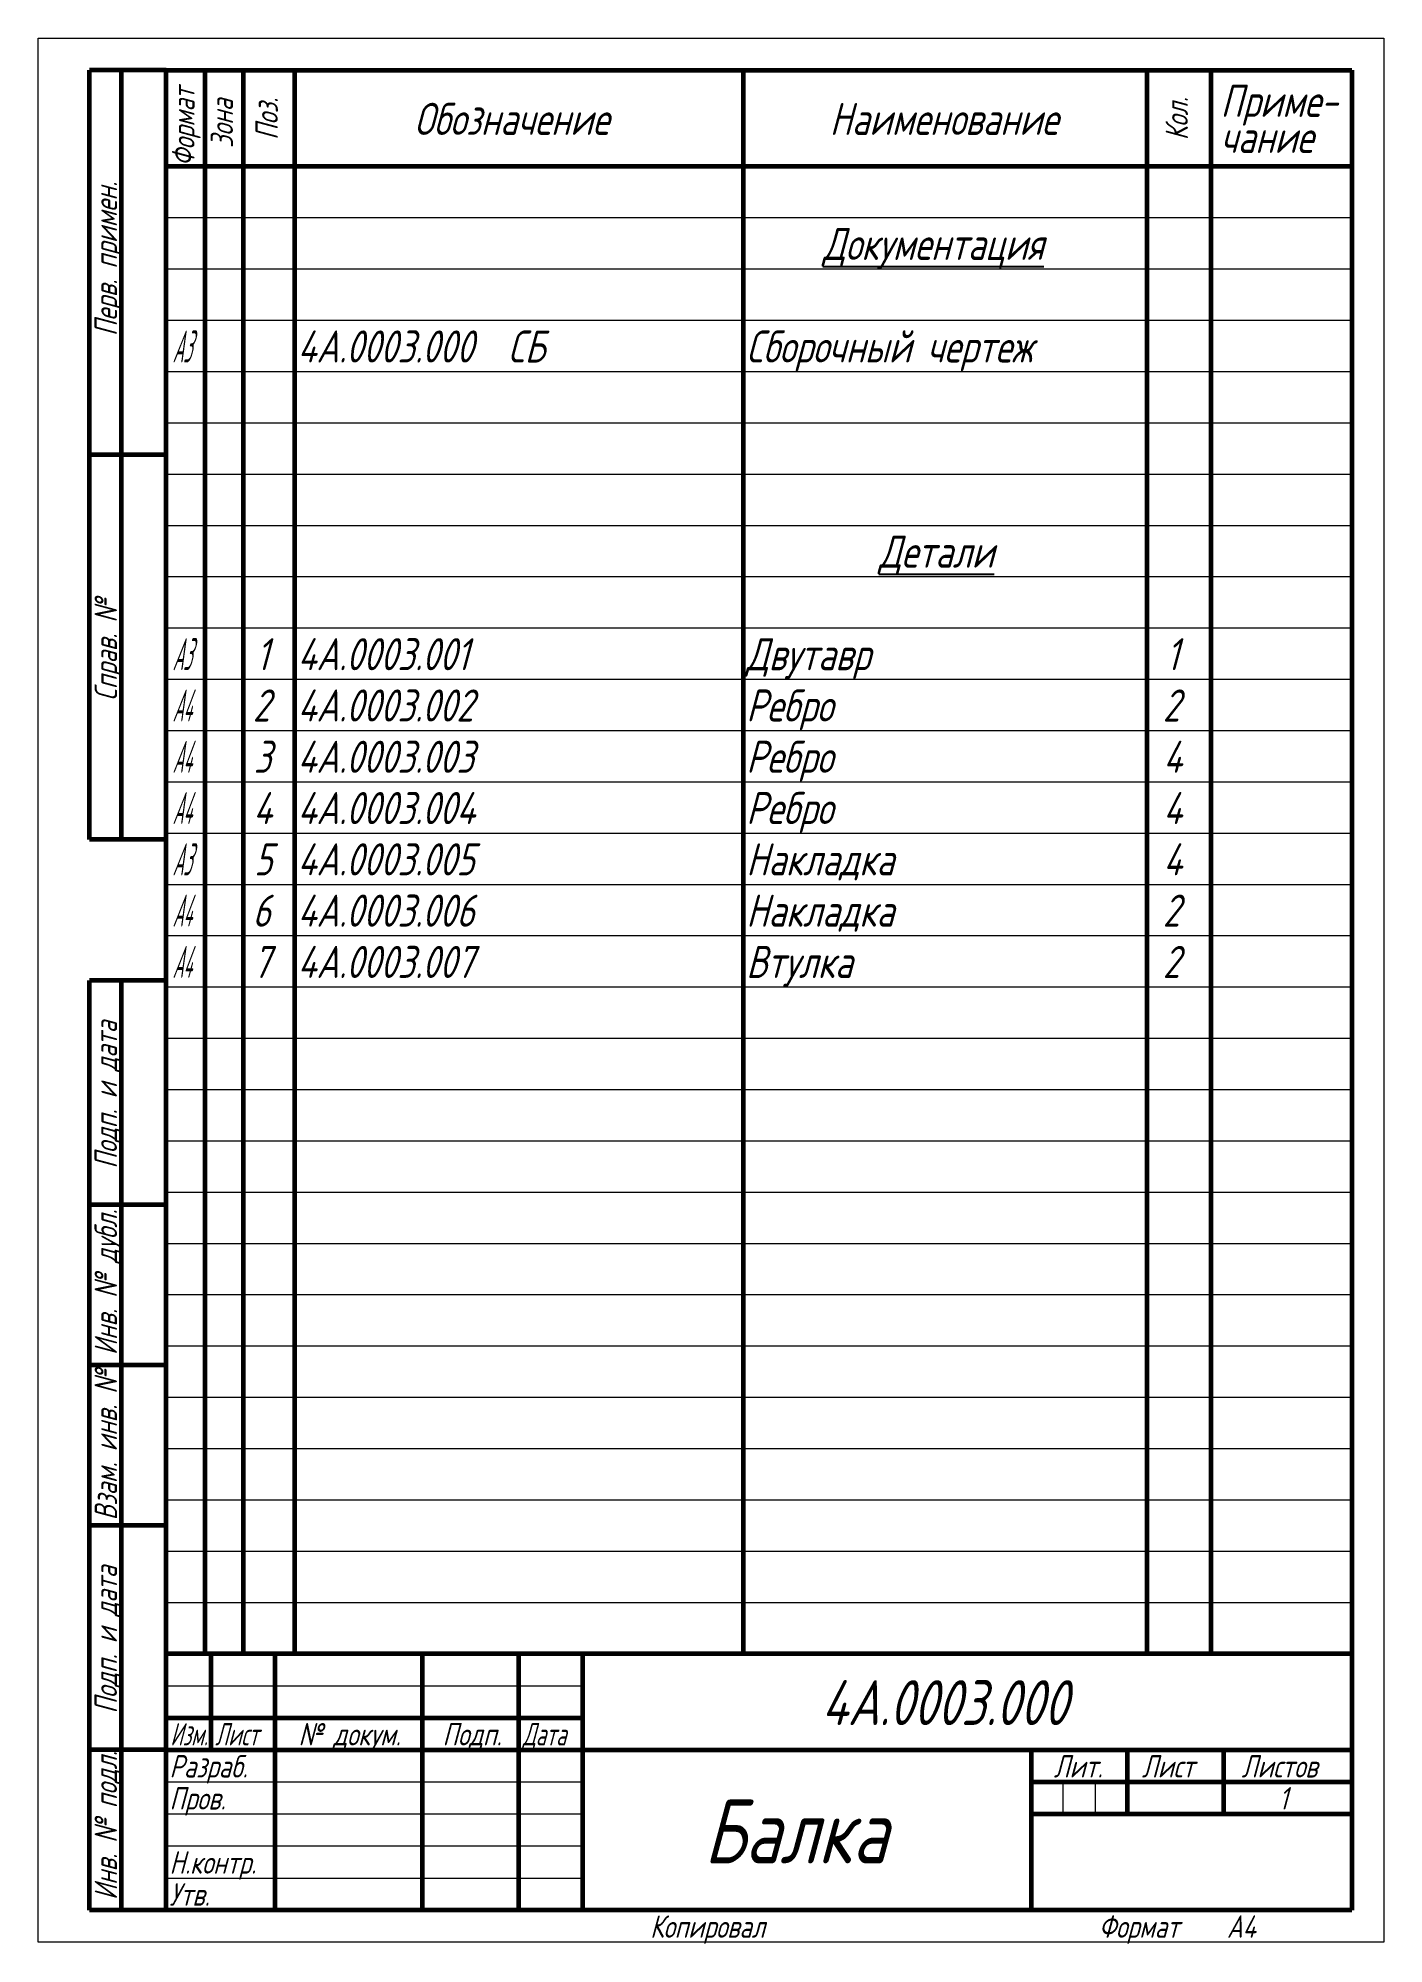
# Model space of a CAD drawing. Header units: millimetres. Extents: x 0 to 210, y -297 to 0.
import ezdxf

# ---------------------------------------------------------------- set-up
doc = ezdxf.new("R2010")
doc.units = ezdxf.units.MM
doc.linetypes.add('K5LT_BASIC', pattern=[0])
doc.linetypes.add('K5LT_THIN', pattern=[0])
doc.styles.add('KTEXTSTYLE', font='GOST_AU.SHX', dxfattribs={"width": 0.96, "height": 5})

# ---------------------------------------------------------------- blocks, each defined once
blk = doc.blocks.new('U0')
at = {"color": 7, "linetype": 'K5LT_THIN', "lineweight": 18}
for p, q in [((0, 0), (210, 0)), ((0, -297), (0, 0)), ((210, 0), (210, -297)), ((20, -28), (26, -28)), ((26, -28), (32, -28)), ((32, -28), (40, -28)), ((40, -28), (110, -28)), ((110, -28), (173, -28)), ((173, -28), (183, -28)), ((183, -28), (205, -28)), ((20, -36), (26, -36)), ((26, -36), (32, -36)), ((32, -36), (40, -36)), ((40, -36), (110, -36)), ((110, -36), (173, -36)), ((173, -36), (183, -36)), ((183, -36), (205, -36)), ((20, -44), (26, -44)), ((26, -44), (32, -44)), ((32, -44), (40, -44)), ((40, -44), (110, -44)), ((110, -44), (173, -44)), ((173, -44), (183, -44)), ((183, -44), (205, -44)), ((20, -52), (26, -52)), ((26, -52), (32, -52)), ((32, -52), (40, -52)), ((40, -52), (110, -52)), ((110, -52), (173, -52)), ((173, -52), (183, -52)), ((183, -52), (205, -52)), ((20, -60), (26, -60)), ((26, -60), (32, -60)), ((32, -60), (40, -60)), ((40, -60), (110, -60)), ((110, -60), (173, -60)), ((173, -60), (183, -60)), ((183, -60), (205, -60)), ((20, -68), (26, -68)), ((26, -68), (32, -68)), ((32, -68), (40, -68)), ((40, -68), (110, -68)), ((110, -68), (173, -68)), ((173, -68), (183, -68)), ((183, -68), (205, -68)), ((20, -76), (26, -76)), ((26, -76), (32, -76)), ((32, -76), (40, -76)), ((40, -76), (110, -76)), ((110, -76), (173, -76)), ((173, -76), (183, -76)), ((183, -76), (205, -76)), ((20, -84), (26, -84)), ((26, -84), (32, -84)), ((32, -84), (40, -84)), ((40, -84), (110, -84)), ((110, -84), (173, -84)), ((173, -84), (183, -84)), ((183, -84), (205, -84)), ((20, -92), (26, -92)), ((26, -92), (32, -92)), ((32, -92), (40, -92)), ((40, -92), (110, -92)), ((110, -92), (173, -92)), ((173, -92), (183, -92)), ((183, -92), (205, -92)), ((20, -100), (26, -100)), ((26, -100), (32, -100)), ((32, -100), (40, -100)), ((40, -100), (110, -100)), ((110, -100), (173, -100)), ((173, -100), (183, -100)), ((183, -100), (205, -100)), ((20, -108), (26, -108)), ((26, -108), (32, -108)), ((32, -108), (40, -108)), ((40, -108), (110, -108)), ((110, -108), (173, -108)), ((173, -108), (183, -108)), ((183, -108), (205, -108)), ((20, -116), (26, -116)), ((26, -116), (32, -116)), ((32, -116), (40, -116)), ((40, -116), (110, -116)), ((110, -116), (173, -116)), ((173, -116), (183, -116)), ((183, -116), (205, -116)), ((20, -124), (26, -124)), ((26, -124), (32, -124)), ((32, -124), (40, -124)), ((40, -124), (110, -124)), ((110, -124), (173, -124)), ((173, -124), (183, -124)), ((183, -124), (205, -124)), ((20, -132), (26, -132)), ((26, -132), (32, -132)), ((32, -132), (40, -132)), ((40, -132), (110, -132)), ((110, -132), (173, -132)), ((173, -132), (183, -132)), ((183, -132), (205, -132)), ((20, -140), (26, -140)), ((26, -140), (32, -140)), ((32, -140), (40, -140)), ((40, -140), (110, -140)), ((110, -140), (173, -140)), ((173, -140), (183, -140)), ((183, -140), (205, -140)), ((20, -148), (26, -148)), ((26, -148), (32, -148)), ((32, -148), (40, -148)), ((40, -148), (110, -148)), ((110, -148), (173, -148)), ((173, -148), (183, -148)), ((183, -148), (205, -148)), ((20, -156), (26, -156)), ((26, -156), (32, -156)), ((32, -156), (40, -156)), ((40, -156), (110, -156)), ((110, -156), (173, -156)), ((173, -156), (183, -156)), ((183, -156), (205, -156)), ((20, -164), (26, -164)), ((26, -164), (32, -164)), ((32, -164), (40, -164)), ((40, -164), (110, -164)), ((110, -164), (173, -164)), ((173, -164), (183, -164)), ((183, -164), (205, -164)), ((20, -172), (26, -172)), ((26, -172), (32, -172)), ((32, -172), (40, -172)), ((40, -172), (110, -172)), ((110, -172), (173, -172)), ((173, -172), (183, -172)), ((183, -172), (205, -172)), ((20, -180), (26, -180)), ((26, -180), (32, -180)), ((32, -180), (40, -180)), ((40, -180), (110, -180)), ((110, -180), (173, -180)), ((173, -180), (183, -180)), ((183, -180), (205, -180)), ((20, -188), (26, -188)), ((26, -188), (32, -188)), ((32, -188), (40, -188)), ((40, -188), (110, -188)), ((110, -188), (173, -188)), ((173, -188), (183, -188)), ((183, -188), (205, -188)), ((20, -196), (26, -196)), ((26, -196), (32, -196)), ((32, -196), (40, -196)), ((40, -196), (110, -196)), ((110, -196), (173, -196)), ((173, -196), (183, -196)), ((183, -196), (205, -196)), ((20, -204), (26, -204)), ((26, -204), (32, -204)), ((32, -204), (40, -204)), ((40, -204), (110, -204)), ((110, -204), (173, -204)), ((173, -204), (183, -204)), ((183, -204), (205, -204)), ((20, -212), (26, -212)), ((26, -212), (32, -212)), ((32, -212), (40, -212)), ((40, -212), (110, -212)), ((110, -212), (173, -212)), ((173, -212), (183, -212)), ((183, -212), (205, -212)), ((20, -220), (26, -220)), ((26, -220), (32, -220)), ((32, -220), (40, -220)), ((40, -220), (110, -220)), ((110, -220), (173, -220)), ((173, -220), (183, -220)), ((183, -220), (205, -220)), ((20, -228), (26, -228)), ((26, -228), (32, -228)), ((32, -228), (40, -228)), ((40, -228), (110, -228)), ((110, -228), (173, -228)), ((173, -228), (183, -228)), ((183, -228), (205, -228)), ((20, -236), (26, -236)), ((26, -236), (32, -236)), ((32, -236), (40, -236)), ((40, -236), (110, -236)), ((110, -236), (173, -236)), ((173, -236), (183, -236)), ((183, -236), (205, -236)), ((20, -244), (26, -244)), ((26, -244), (32, -244)), ((32, -244), (40, -244)), ((40, -244), (110, -244)), ((110, -244), (173, -244)), ((173, -244), (183, -244)), ((183, -244), (205, -244)), ((20, -257), (85, -257)), ((20, -272), (37, -272)), ((37, -272), (60, -272)), ((60, -272), (75, -272)), ((75, -272), (85, -272)), ((159.96, -277), (159.96, -272)), ((164.98, -277), (164.98, -272)), ((20, -277), (37, -277)), ((37, -277), (60, -277)), ((60, -277), (75, -277)), ((75, -277), (85, -277)), ((20, -282), (85, -282)), ((20, -287), (85, -287)), ((210, -297), (0, -297))]:
    blk.add_line(p, q, dxfattribs=at)
at = {"color": 150, "linetype": 'K5LT_BASIC', "lineweight": 60, "true_color": 0x0080ff}
for p, q in [((8, -125), (8, -5)), ((20, -5), (8, -5)), ((13, -125), (13, -5)), ((20, -5), (205, -5)), ((20, -292), (20, -5)), ((26, -5), (26, -20)), ((32, -5), (32, -20)), ((40, -5), (40, -20)), ((110, -5), (110, -20)), ((173, -5), (173, -20)), ((183, -5), (183, -20)), ((205, -5), (205, -292)), ((20, -20), (205, -20)), ((26, -20), (26, -28)), ((32, -20), (32, -28)), ((40, -20), (40, -28)), ((110, -20), (110, -28)), ((173, -20), (173, -28)), ((183, -20), (183, -28)), ((26, -28), (26, -36)), ((32, -28), (32, -36)), ((40, -28), (40, -36)), ((110, -28), (110, -36)), ((173, -28), (173, -36)), ((183, -28), (183, -36)), ((26, -36), (26, -44)), ((32, -36), (32, -44)), ((40, -36), (40, -44)), ((110, -36), (110, -44)), ((173, -36), (173, -44)), ((183, -36), (183, -44)), ((26, -44), (26, -52)), ((32, -44), (32, -52)), ((40, -44), (40, -52)), ((110, -44), (110, -52)), ((173, -44), (173, -52)), ((183, -44), (183, -52)), ((26, -52), (26, -60)), ((32, -52), (32, -60)), ((40, -52), (40, -60)), ((110, -52), (110, -60)), ((173, -52), (173, -60)), ((183, -52), (183, -60)), ((26, -60), (26, -68)), ((32, -60), (32, -68)), ((40, -60), (40, -68)), ((110, -60), (110, -68)), ((173, -60), (173, -68)), ((183, -60), (183, -68)), ((20, -65), (8, -65)), ((26, -68), (26, -76)), ((32, -68), (32, -76)), ((40, -68), (40, -76)), ((110, -68), (110, -76)), ((173, -68), (173, -76)), ((183, -68), (183, -76)), ((26, -76), (26, -84)), ((32, -76), (32, -84)), ((40, -76), (40, -84)), ((110, -76), (110, -84)), ((173, -76), (173, -84)), ((183, -76), (183, -84)), ((26, -84), (26, -92)), ((32, -84), (32, -92)), ((40, -84), (40, -92)), ((110, -84), (110, -92)), ((173, -84), (173, -92)), ((183, -84), (183, -92)), ((26, -92), (26, -100)), ((32, -92), (32, -100)), ((40, -92), (40, -100)), ((110, -92), (110, -100)), ((173, -92), (173, -100)), ((183, -92), (183, -100)), ((26, -100), (26, -108)), ((32, -100), (32, -108)), ((40, -100), (40, -108)), ((110, -100), (110, -108)), ((173, -100), (173, -108)), ((183, -100), (183, -108)), ((26, -108), (26, -116)), ((32, -108), (32, -116)), ((40, -108), (40, -116)), ((110, -108), (110, -116)), ((173, -108), (173, -116)), ((183, -108), (183, -116)), ((26, -116), (26, -124)), ((32, -116), (32, -124)), ((40, -116), (40, -124)), ((110, -116), (110, -124)), ((173, -116), (173, -124)), ((183, -116), (183, -124)), ((26, -124), (26, -132)), ((32, -124), (32, -132)), ((40, -124), (40, -132)), ((110, -124), (110, -132)), ((173, -124), (173, -132)), ((183, -124), (183, -132)), ((20, -125), (8, -125)), ((26, -132), (26, -140)), ((32, -132), (32, -140)), ((40, -132), (40, -140)), ((110, -132), (110, -140)), ((173, -132), (173, -140)), ((183, -132), (183, -140)), ((26, -140), (26, -148)), ((32, -140), (32, -148)), ((40, -140), (40, -148)), ((110, -140), (110, -148)), ((173, -140), (173, -148)), ((183, -140), (183, -148)), ((8, -292), (8, -147)), ((20, -147), (8, -147)), ((13, -292), (13, -147)), ((26, -148), (26, -156)), ((32, -148), (32, -156)), ((40, -148), (40, -156)), ((110, -148), (110, -156)), ((173, -148), (173, -156)), ((183, -148), (183, -156)), ((26, -156), (26, -164)), ((32, -156), (32, -164)), ((40, -156), (40, -164)), ((110, -156), (110, -164)), ((173, -156), (173, -164)), ((183, -156), (183, -164)), ((26, -164), (26, -172)), ((32, -164), (32, -172)), ((40, -164), (40, -172)), ((110, -164), (110, -172)), ((173, -164), (173, -172)), ((183, -164), (183, -172)), ((26, -172), (26, -180)), ((32, -172), (32, -180)), ((40, -172), (40, -180)), ((110, -172), (110, -180)), ((173, -172), (173, -180)), ((183, -172), (183, -180)), ((26, -180), (26, -188)), ((32, -180), (32, -188)), ((40, -180), (40, -188)), ((110, -180), (110, -188)), ((173, -180), (173, -188)), ((183, -180), (183, -188)), ((20, -182), (8, -182)), ((26, -188), (26, -196)), ((32, -188), (32, -196)), ((40, -188), (40, -196)), ((110, -188), (110, -196)), ((173, -188), (173, -196)), ((183, -188), (183, -196)), ((26, -196), (26, -204)), ((32, -196), (32, -204)), ((40, -196), (40, -204)), ((110, -196), (110, -204)), ((173, -196), (173, -204)), ((183, -196), (183, -204)), ((26, -204), (26, -212)), ((32, -204), (32, -212)), ((40, -204), (40, -212)), ((110, -204), (110, -212)), ((173, -204), (173, -212)), ((183, -204), (183, -212)), ((20, -207), (8, -207)), ((26, -212), (26, -220)), ((32, -212), (32, -220)), ((40, -212), (40, -220)), ((110, -212), (110, -220)), ((173, -212), (173, -220)), ((183, -212), (183, -220)), ((26, -220), (26, -228)), ((32, -220), (32, -228)), ((40, -220), (40, -228)), ((110, -220), (110, -228)), ((173, -220), (173, -228)), ((183, -220), (183, -228)), ((26, -228), (26, -236)), ((32, -228), (32, -236)), ((40, -228), (40, -236)), ((110, -228), (110, -236)), ((173, -228), (173, -236)), ((183, -228), (183, -236)), ((20, -232), (8, -232)), ((26, -236), (26, -244)), ((32, -236), (32, -244)), ((40, -236), (40, -244)), ((110, -236), (110, -244)), ((173, -236), (173, -244)), ((183, -236), (183, -244)), ((26, -244), (26, -252)), ((32, -244), (32, -252)), ((40, -244), (40, -252)), ((110, -244), (110, -252)), ((173, -244), (173, -252)), ((183, -244), (183, -252)), ((20, -252), (205, -252)), ((20, -292), (20, -252)), ((27, -267), (27, -252)), ((37, -277), (37, -252)), ((60, -277), (60, -252)), ((75, -277), (75, -252)), ((85, -292), (85, -252)), ((20, -262), (27, -262)), ((27, -262), (37, -262)), ((37, -262), (60, -262)), ((60, -262), (75, -262)), ((75, -262), (85, -262)), ((20, -267), (8, -267)), ((20, -267), (27, -267)), ((27, -267), (37, -267)), ((37, -267), (60, -267)), ((60, -267), (75, -267)), ((75, -267), (85, -267)), ((85, -267), (205, -267)), ((155, -292), (155, -267)), ((170, -277), (170, -267)), ((185, -277), (185, -267)), ((155, -272), (170, -272)), ((170, -272), (205, -272)), ((37, -292), (37, -277)), ((60, -292), (60, -277)), ((75, -292), (75, -277)), ((155, -277), (159.96, -277)), ((159.96, -277), (164.98, -277)), ((164.98, -277), (170, -277)), ((170, -277), (185, -277)), ((185, -277), (205, -277)), ((20, -292), (8, -292)), ((205, -292), (20, -292))]:
    blk.add_line(p, q, dxfattribs=at)
at = {"color": 7, "char_height": 3.5, "attachment_point": 1, "rotation": 90, "style": 'KTEXTSTYLE'}
for s, insert in [('\\H5.0;\\W1.000;\\Q15;\\Q15;\\W0.946;\\H3.50;Формат', (20.92, -20)), ('\\H5.0;\\W1.000;\\Q15;\\Q15;\\W0.965;\\H3.50;Зона', (26.92, -17.15)), ('\\H5.0;\\W1.000;\\Q15;\\Q15;\\W0.965;\\H3.50;Поз.', (33.92, -15.88)), ('\\H5.0;\\W1.000;\\Q15;\\Q15;\\W0.965;\\H3.50;Кол.', (175.92, -15.93)), ('\\H5.0;\\W1.000;\\Q15;\\Q15;\\W0.965;\\H3.50;Перв. примен.', (8.82, -46.48)), ('\\H5.0;\\W1.000;\\Q15;\\Q15;\\W0.965;\\H3.50;Справ. №', (8.82, -103.37)), ('\\H5.0;\\W1.000;\\Q15;\\Q15;\\W0.965;\\H3.50;Подп. и дата', (8.82, -176.34)), ('\\H5.0;\\W1.000;\\Q15;\\Q15;\\W0.965;\\H3.50;Инв. № дубл.', (8.82, -205.43)), ('\\H5.0;\\W1.000;\\Q15;\\Q15;\\W0.965;\\H3.50;Взам. инв. №', (8.82, -231.2)), ('\\H5.0;\\W1.000;\\Q15;\\Q15;\\W0.965;\\H3.50;Подп. и дата', (8.82, -261.34)), ('\\H5.0;\\W1.000;\\Q15;\\Q15;\\W0.965;\\H3.50;Инв. № подл.', (8.82, -290.43))]:
    blk.add_mtext(s, dxfattribs=dict(at, insert=insert))
at = {"color": 7, "attachment_point": 1, "style": 'KTEXTSTYLE'}
for s, insert, char_height in [('\\H5.0;\\W1.000;\\Q15;\\Q15;\\W0.965;Приме-', (184.5, -7.29), 5), ('\\H5.0;\\W1.000;\\Q15;\\Q15;\\W0.965;Обозначение', (58.68, -10.1), 5), ('\\H5.0;\\W1.000;\\Q15;\\Q15;\\W0.965;Наименование', (123.52, -10.1), 5), ('\\H5.0;\\W1.000;\\Q15;\\Q15;\\W0.965;чание', (184.5, -12.91), 5), ('\\H5.0;\\W1.000;\\Q15;\\L\\Q15;\\W0.965;Документация', (122.47, -29.6), 5), ('\\H5.0;\\W1.000;\\Q15;\\Q15;\\W0.451;A3', (20.98, -45.6), 5), ('\\H5.0;\\W1.000;\\Q15;\\Q15;\\W0.965;4А.0003.000', (40.5, -45.6), 5), ('\\H5.0;\\W1.000;\\Q15;\\Q15;\\W0.965; ', (71.19, -45.6), 5), ('\\H5.0;\\W1.000;\\Q15;\\Q15;\\W0.965;СБ', (73.31, -45.6), 5), ('\\H5.0;\\W1.000;\\Q15;\\Q15;\\W0.965;Сборочный чертеж', (110.5, -45.6), 5), ('\\H5.0;\\W1.000;\\Q15;\\L\\Q15;\\W0.965;Детали', (131.2, -77.6), 5), ('\\H5.0;\\W1.000;\\Q15;\\Q15;\\W0.451;A3', (20.98, -93.6), 5), ('\\H5.0;\\W1.000;\\Q15;\\Q15;\\W0.965;1', (34.03, -93.6), 5), ('\\H5.0;\\W1.000;\\Q15;\\Q15;\\W0.965;4А.0003.001', (40.5, -93.6), 5), ('\\H5.0;\\W1.000;\\Q15;\\Q15;\\W0.965;Двутавр', (110.5, -93.6), 5), ('\\H5.0;\\W1.000;\\Q15;\\Q15;\\W0.965;1', (176.03, -93.6), 5), ('\\H5.0;\\W1.000;\\Q15;\\Q15;\\W0.441;A4', (20.99, -101.6), 5), ('\\H5.0;\\W1.000;\\Q15;\\Q15;\\W0.965;2', (33.5, -101.6), 5), ('\\H5.0;\\W1.000;\\Q15;\\Q15;\\W0.965;4А.0003.002', (40.5, -101.6), 5), ('\\H5.0;\\W1.000;\\Q15;\\Q15;\\W0.965;Ребро', (110.5, -101.6), 5), ('\\H5.0;\\W1.000;\\Q15;\\Q15;\\W0.965;2', (175.5, -101.6), 5), ('\\H5.0;\\W1.000;\\Q15;\\Q15;\\W0.441;A4', (20.99, -109.6), 5), ('\\H5.0;\\W1.000;\\Q15;\\Q15;\\W0.965;3', (33.63, -109.6), 5), ('\\H5.0;\\W1.000;\\Q15;\\Q15;\\W0.965;4А.0003.003', (40.5, -109.6), 5), ('\\H5.0;\\W1.000;\\Q15;\\Q15;\\W0.965;Ребро', (110.5, -109.6), 5), ('\\H5.0;\\W1.000;\\Q15;\\Q15;\\W0.965;4', (175.57, -109.6), 5), ('\\H5.0;\\W1.000;\\Q15;\\Q15;\\W0.441;A4', (20.99, -117.6), 5), ('\\H5.0;\\W1.000;\\Q15;\\Q15;\\W0.965;4', (33.57, -117.6), 5), ('\\H5.0;\\W1.000;\\Q15;\\Q15;\\W0.965;4А.0003.004', (40.5, -117.6), 5), ('\\H5.0;\\W1.000;\\Q15;\\Q15;\\W0.965;Ребро', (110.5, -117.6), 5), ('\\H5.0;\\W1.000;\\Q15;\\Q15;\\W0.965;4', (175.57, -117.6), 5), ('\\H5.0;\\W1.000;\\Q15;\\Q15;\\W0.451;A3', (20.98, -125.6), 5), ('\\H5.0;\\W1.000;\\Q15;\\Q15;\\W0.965;5', (33.7, -125.6), 5), ('\\H5.0;\\W1.000;\\Q15;\\Q15;\\W0.965;4А.0003.005', (40.5, -125.6), 5), ('\\H5.0;\\W1.000;\\Q15;\\Q15;\\W0.965;Накладка', (110.5, -125.6), 5), ('\\H5.0;\\W1.000;\\Q15;\\Q15;\\W0.965;4', (175.57, -125.6), 5), ('\\H5.0;\\W1.000;\\Q15;\\Q15;\\W0.441;A4', (20.99, -133.6), 5), ('\\H5.0;\\W1.000;\\Q15;\\Q15;\\W0.965;6', (33.44, -133.6), 5), ('\\H5.0;\\W1.000;\\Q15;\\Q15;\\W0.965;4А.0003.006', (40.5, -133.6), 5), ('\\H5.0;\\W1.000;\\Q15;\\Q15;\\W0.965;Накладка', (110.5, -133.6), 5), ('\\H5.0;\\W1.000;\\Q15;\\Q15;\\W0.965;2', (175.5, -133.6), 5), ('\\H5.0;\\W1.000;\\Q15;\\Q15;\\W0.441;A4', (20.99, -141.6), 5), ('\\H5.0;\\W1.000;\\Q15;\\Q15;\\W0.965;7', (33.5, -141.6), 5), ('\\H5.0;\\W1.000;\\Q15;\\Q15;\\W0.965;4А.0003.007', (40.5, -141.6), 5), ('\\H5.0;\\W1.000;\\Q15;\\Q15;\\W0.965;Втулка', (110.5, -141.6), 5), ('\\H5.0;\\W1.000;\\Q15;\\Q15;\\W0.965;2', (175.5, -141.6), 5), ('\\H5.0;\\W1.000;\\Q15;\\Q15;\\W0.965;\\H7.00;4А.0003.000', (122.24, -256.14), 7), ('\\H5.0;\\W1.000;\\Q15;\\Q15;\\W0.784;\\H3.50;Изм.', (20.62, -262.82), 3.5), ('\\H5.0;\\W1.000;\\Q15;\\Q15;\\W0.799;\\H3.50;Лист', (27.61, -262.82), 3.5), ('\\H5.0;\\W1.000;\\Q15;\\Q15;\\W0.965;\\H3.50;№ докум.', (40.63, -262.82), 3.5), ('\\H5.0;\\W1.000;\\Q15;\\Q15;\\W0.965;\\H3.50;Подп.', (63.1, -262.82), 3.5), ('\\H5.0;\\W1.000;\\Q15;\\Q15;\\W0.799;\\H3.50;Дата', (75.61, -262.82), 3.5), ('\\H5.0;\\W1.000;\\Q15;\\Q15;\\W0.965;\\H3.50;Разраб.', (20.5, -267.82), 3.5), ('\\H5.0;\\W1.000;\\Q15;\\Q15;\\W0.965;\\H3.50;Лит.', (158.47, -267.82), 3.5), ('\\H5.0;\\W1.000;\\Q15;\\Q15;\\W0.965;\\H3.50;Лист', (172.23, -267.82), 3.5), ('\\H5.0;\\W1.000;\\Q15;\\Q15;\\W0.965;\\H3.50;Листов', (187.79, -267.82), 3.5), ('\\H5.0;\\W1.000;\\Q15;\\Q15;\\W0.965;\\H3.50;Пров.', (20.5, -272.82), 3.5), ('\\H5.0;\\W1.000;\\Q15;\\Q15;\\W0.965;\\H3.50;1', (193.62, -272.82), 3.5), ('\\H5.0;\\W1.000;\\Q15;\\Q15;\\W0.965;\\H10.00;Балка', (103.89, -274.71), 10), ('\\H5.0;\\W1.000;\\Q15;\\Q15;\\W0.965;\\H3.50;Н.контр.', (20.5, -282.82), 3.5), ('\\H5.0;\\W1.000;\\Q15;\\Q15;\\W0.965;\\H3.50;Утв.', (20.5, -287.82), 3.5), ('\\H5.0;\\W1.000;\\Q15;\\Q15;\\W0.965;\\H3.50;Копировал', (95.5, -292.82), 3.5), ('\\H5.0;\\W1.000;\\Q15;\\Q15;\\W0.965;\\H3.50;Формат', (165.5, -292.82), 3.5), ('\\H5.0;\\W1.000;\\Q15;\\Q15;\\W0.965;\\H3.50;A4', (185.5, -292.82), 3.5)]:
    blk.add_mtext(s, dxfattribs=dict(at, insert=insert, char_height=char_height))

msp = doc.modelspace()

# ---------------------------------------------------------------- block references
msp.add_blockref('U0', (0, 0))

doc.saveas('drawing.dxf')
